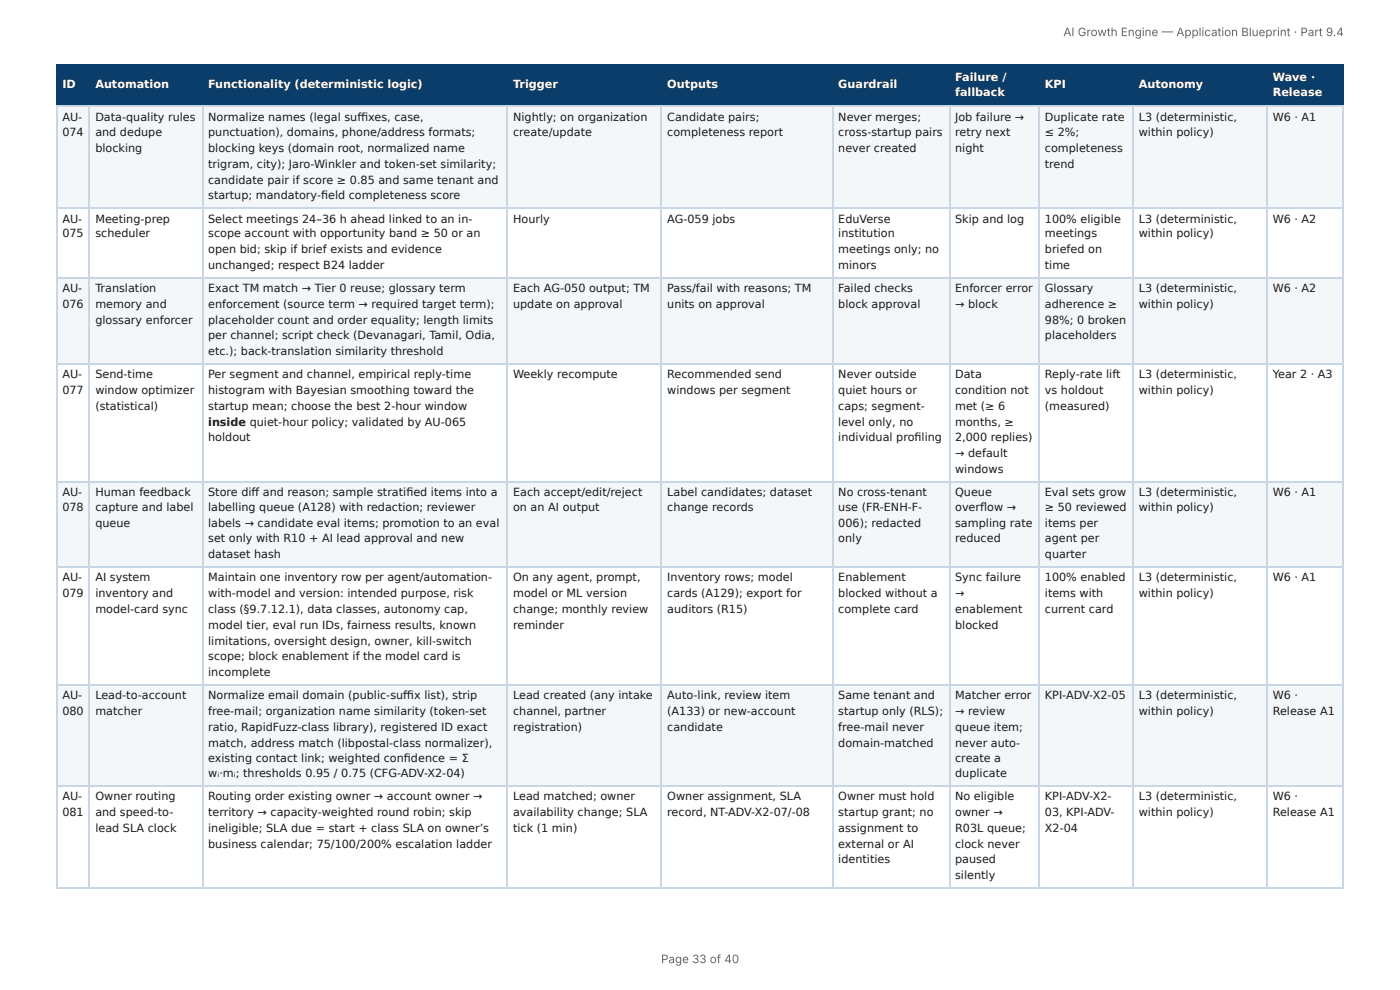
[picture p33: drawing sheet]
<svg xmlns="http://www.w3.org/2000/svg" width="297mm" height="210mm" viewBox="0 0 297 210" stroke-linecap="round" stroke-linejoin="round" font-family="sans-serif">
<defs><g id="words">
<g font-size="2.5" fill="#666">
<text x="225.8" y="7.7">AI Growth Engine — Application Blueprint · Part 9.4</text>
<text x="140.4" y="204.5">Page 33 of 40</text>
</g>
<g font-size="2.4" fill="#fff">
<text x="202.9" y="17.1">Failure /</text>
<text x="270.3" y="17.1">Wave ·</text>
<text x="13.2" y="18.7">ID</text>
<text x="20.3" y="18.7">Automation</text>
<text x="44.2" y="18.7">Functionality (deterministic logic)</text>
<text x="109" y="18.7">Trigger</text>
<text x="141.7" y="18.7">Outputs</text>
<text x="178" y="18.7">Guardrail</text>
<text x="202.9" y="20.5">fallback</text>
<text x="221.9" y="18.7">KPI</text>
<text x="241.9" y="18.7">Autonomy</text>
<text x="270.3" y="20.5">Release</text>
</g>
<g font-size="2.4" fill="#1a1a1a">
<text x="13.2" y="25.6">AU-</text>
<text x="13.2" y="29">074</text>
<text x="20.3" y="25.6">Data-quality rules</text>
<text x="20.3" y="29">and dedupe</text>
<text x="44.2" y="25.6">Normalize names (legal suffi xes, case,</text>
<text x="44.2" y="29">punctuation), domains, phone/address formats;</text>
<text x="109" y="25.6">Nightly; on organization</text>
<text x="109" y="29">create/update</text>
<text x="141.7" y="25.6">Candidate pairs;</text>
<text x="141.7" y="29">completeness report</text>
<text x="178" y="25.6">Never merges;</text>
<text x="178" y="29">cross-startup pairs</text>
<text x="202.9" y="25.6">Job failure →</text>
<text x="202.9" y="29">retry next</text>
<text x="221.9" y="25.6">Duplicate rate</text>
<text x="221.9" y="29">≤ 2%;</text>
<text x="241.9" y="25.6">L3 (deterministic,</text>
<text x="241.9" y="29">within policy)</text>
<text x="270.3" y="25.6">W6 · A1</text>
<text x="20.3" y="32.3">blocking</text>
<text x="44.2" y="32.3">blocking keys (domain root, normalized name</text>
<text x="44.2" y="35.7">trigram, city); Jaro-Winkler and token-set similarity;</text>
<text x="178" y="32.3">never created</text>
<text x="202.9" y="32.3">night</text>
<text x="221.9" y="32.3">completeness</text>
<text x="221.9" y="35.7">trend</text>
<text x="44.2" y="39">candidate pair if score ≥ 0.85 and same tenant and</text>
<text x="13.2" y="47.3">AU-</text>
<text x="20.3" y="47.3">Meeting-prep</text>
<text x="44.2" y="42.4">startup; mandatory-fi eld completeness score</text>
<text x="44.2" y="47.3">Select meetings 24–36 h ahead linked to an in-</text>
<text x="109" y="47.3">Hourly</text>
<text x="141.7" y="47.3">AG-059 jobs</text>
<text x="178" y="47.3">EduVerse</text>
<text x="202.9" y="47.3">Skip and log</text>
<text x="221.9" y="47.3">100% eligible</text>
<text x="241.9" y="47.3">L3 (deterministic,</text>
<text x="270.3" y="47.3">W6 · A2</text>
<text x="13.2" y="50.4">075</text>
<text x="20.3" y="50.4">scheduler</text>
<text x="44.2" y="50.4">scope account with opportunity band ≥ 50 or an</text>
<text x="44.2" y="53.8">open bid; skip if brief exists and evidence</text>
<text x="178" y="50.4">institution</text>
<text x="178" y="53.8">meetings only; no</text>
<text x="221.9" y="50.4">meetings</text>
<text x="221.9" y="53.8">briefed on</text>
<text x="241.9" y="50.4">within policy)</text>
<text x="44.2" y="57.1">unchanged; respect B24 ladder</text>
<text x="178" y="57.1">minors</text>
<text x="221.9" y="57.1">time</text>
<text x="13.2" y="62">AU-</text>
<text x="13.2" y="65.4">076</text>
<text x="20.3" y="62">Translation</text>
<text x="20.3" y="65.4">memory and</text>
<text x="44.2" y="62">Exact TM match → Tier 0 reuse; glossary term</text>
<text x="44.2" y="65.4">enforcement (source term → required target term);</text>
<text x="109" y="62">Each AG-050 output; TM</text>
<text x="109" y="65.4">update on approval</text>
<text x="141.7" y="62">Pass/fail with reasons; TM</text>
<text x="141.7" y="65.4">units on approval</text>
<text x="178" y="62">Failed checks</text>
<text x="178" y="65.4">block approval</text>
<text x="202.9" y="62">Enforcer error</text>
<text x="202.9" y="65.4">→ block</text>
<text x="221.9" y="62">Glossary</text>
<text x="221.9" y="65.4">adherence ≥</text>
<text x="241.9" y="62">L3 (deterministic,</text>
<text x="241.9" y="65.4">within policy)</text>
<text x="270.3" y="62">W6 · A2</text>
<text x="20.3" y="68.7">glossary enforcer</text>
<text x="44.2" y="68.7">placeholder count and order equality; length limits</text>
<text x="221.9" y="68.7">98%; 0 broken</text>
<text x="44.2" y="72.1">per channel; script check (Devanagari, Tamil, Odia,</text>
<text x="44.2" y="75.4">etc.); back-translation similarity threshold</text>
<text x="221.9" y="72.1">placeholders</text>
<text x="13.2" y="80.3">AU-</text>
<text x="13.2" y="83.7">077</text>
<text x="20.3" y="80.3">Send-time</text>
<text x="20.3" y="83.7">window optimizer</text>
<text x="44.2" y="80.3">Per segment and channel, empirical reply-time</text>
<text x="44.2" y="83.7">histogram with Bayesian smoothing toward the</text>
<text x="109" y="80.3">Weekly recompute</text>
<text x="141.7" y="80.3">Recommended send</text>
<text x="141.7" y="83.7">windows per segment</text>
<text x="178" y="80.3">Never outside</text>
<text x="178" y="83.7">quiet hours or</text>
<text x="202.9" y="80.3">Data</text>
<text x="202.9" y="83.7">condition not</text>
<text x="221.9" y="80.3">Reply-rate lift</text>
<text x="221.9" y="83.7">vs holdout</text>
<text x="241.9" y="80.3">L3 (deterministic,</text>
<text x="241.9" y="83.7">within policy)</text>
<text x="270.3" y="80.3">Year 2 · A3</text>
<text x="20.3" y="87">(statistical)</text>
<text x="44.2" y="87">startup mean; choose the best 2-hour window</text>
<text x="178" y="87">caps; segment-</text>
<text x="202.9" y="87">met (≥ 6</text>
<text x="221.9" y="87">(measured)</text>
<text x="44.2" y="90.4">inside quiet-hour policy; validated by AU-065</text>
<text x="44.2" y="93.7">holdout</text>
<text x="178" y="90.4">level only, no</text>
<text x="178" y="93.7">individual profi ling</text>
<text x="202.9" y="90.4">months, ≥</text>
<text x="202.9" y="93.7">2,000 replies)</text>
<text x="202.9" y="97.1">→ default</text>
<text x="202.9" y="100.5">windows</text>
<text x="13.2" y="105.4">AU-</text>
<text x="20.3" y="105.4">Human feedback</text>
<text x="44.2" y="105.4">Store diff and reason; sample stratifi ed items into a</text>
<text x="109" y="105.4">Each accept/edit/reject</text>
<text x="141.7" y="105.4">Label candidates; dataset</text>
<text x="178" y="105.4">No cross-tenant</text>
<text x="202.9" y="105.4">Queue</text>
<text x="221.9" y="105.4">Eval sets grow</text>
<text x="241.9" y="105.4">L3 (deterministic,</text>
<text x="270.3" y="105.4">W6 · A1</text>
<text x="13.2" y="108.5">078</text>
<text x="20.3" y="108.5">capture and label</text>
<text x="20.3" y="111.8">queue</text>
<text x="44.2" y="108.5">labelling queue (A128) with redaction; reviewer</text>
<text x="44.2" y="111.8">labels → candidate eval items; promotion to an eval</text>
<text x="109" y="108.5">on an AI output</text>
<text x="141.7" y="108.5">change records</text>
<text x="178" y="108.5">use (FR-ENH-F-</text>
<text x="178" y="111.8">006); redacted</text>
<text x="202.9" y="108.5">overfl ow →</text>
<text x="202.9" y="111.8">sampling rate</text>
<text x="221.9" y="108.5">≥ 50 reviewed</text>
<text x="221.9" y="111.8">items per</text>
<text x="241.9" y="108.5">within policy)</text>
<text x="44.2" y="115.2">set only with R10 + AI lead approval and new</text>
<text x="44.2" y="118.5">dataset hash</text>
<text x="178" y="115.2">only</text>
<text x="202.9" y="115.2">reduced</text>
<text x="221.9" y="115.2">agent per</text>
<text x="221.9" y="118.5">quarter</text>
<text x="13.2" y="123.5">AU-</text>
<text x="20.3" y="123.5">AI system</text>
<text x="44.2" y="123.5">Maintain one inventory row per agent/automation-</text>
<text x="109" y="123.5">On any agent, prompt,</text>
<text x="141.7" y="123.5">Inventory rows; model</text>
<text x="178" y="123.5">Enablement</text>
<text x="202.9" y="123.5">Sync failure</text>
<text x="221.9" y="123.5">100% enabled</text>
<text x="241.9" y="123.5">L3 (deterministic,</text>
<text x="270.3" y="123.5">W6 · A1</text>
<text x="13.2" y="126.8">079</text>
<text x="20.3" y="126.8">inventory and</text>
<text x="20.3" y="130.2">model-card sync</text>
<text x="44.2" y="126.8">with-model and version: intended purpose, risk</text>
<text x="44.2" y="130.2">class (§9.7.12.1), data classes, autonomy cap,</text>
<text x="109" y="126.8">model or ML version</text>
<text x="109" y="130.2">change; monthly review</text>
<text x="141.7" y="126.8">cards (A129); export for</text>
<text x="141.7" y="130.2">auditors (R15)</text>
<text x="178" y="126.8">blocked without a</text>
<text x="178" y="130.2">complete card</text>
<text x="202.9" y="126.8">→</text>
<text x="202.9" y="130.2">enablement</text>
<text x="221.9" y="126.8">items with</text>
<text x="221.9" y="130.2">current card</text>
<text x="241.9" y="126.8">within policy)</text>
<text x="44.2" y="133.5">model tier, eval run IDs, fairness results, known</text>
<text x="44.2" y="136.9">limitations, oversight design, owner, kill-switch</text>
<text x="109" y="133.5">reminder</text>
<text x="202.9" y="133.5">blocked</text>
<text x="44.2" y="140.2">scope; block enablement if the model card is</text>
<text x="44.2" y="143.6">incomplete</text>
<text x="13.2" y="148.5">AU-</text>
<text x="20.3" y="148.5">Lead-to-account</text>
<text x="44.2" y="148.5">Normalize email domain (public-suffi x list), strip</text>
<text x="109" y="148.5">Lead created (any intake</text>
<text x="141.7" y="148.5">Auto-link, review item</text>
<text x="178" y="148.5">Same tenant and</text>
<text x="202.9" y="148.5">Matcher error</text>
<text x="221.9" y="148.5">KPI-ADV-X2-05</text>
<text x="241.9" y="148.5">L3 (deterministic,</text>
<text x="270.3" y="148.5">W6 ·</text>
<text x="13.2" y="151.8">080</text>
<text x="20.3" y="151.8">matcher</text>
<text x="44.2" y="151.8">free-mail; organization name similarity (token-set</text>
<text x="44.2" y="155.2">ratio, RapidFuzz-class library), registered ID exact</text>
<text x="109" y="151.8">channel, partner</text>
<text x="109" y="155.2">registration)</text>
<text x="141.7" y="151.8">(A133) or new-account</text>
<text x="141.7" y="155.2">candidate</text>
<text x="178" y="151.8">startup only (RLS);</text>
<text x="178" y="155.2">free-mail never</text>
<text x="202.9" y="151.8">→ review</text>
<text x="202.9" y="155.2">queue item;</text>
<text x="241.9" y="151.8">within policy)</text>
<text x="270.3" y="151.8">Release A1</text>
<text x="44.2" y="158.5">match, address match (libpostal-class normalizer),</text>
<text x="44.2" y="161.9">existing contact link; weighted confi dence = Σ</text>
<text x="178" y="158.5">domain-matched</text>
<text x="202.9" y="158.5">never auto-</text>
<text x="202.9" y="161.9">create a</text>
<text x="44.2" y="165">wᵢ·mᵢ; thresholds 0.95 / 0.75 (CFG-ADV-X2-04)</text>
<text x="202.9" y="165">duplicate</text>
<text x="13.2" y="169.9">AU-</text>
<text x="13.2" y="173.3">081</text>
<text x="20.3" y="169.9">Owner routing</text>
<text x="20.3" y="173.3">and speed-to-</text>
<text x="44.2" y="169.9">Routing order existing owner → account owner →</text>
<text x="44.2" y="173.3">territory → capacity-weighted round robin; skip</text>
<text x="109" y="169.9">Lead matched; owner</text>
<text x="109" y="173.3">availability change; SLA</text>
<text x="141.7" y="169.9">Owner assignment, SLA</text>
<text x="141.7" y="173.3">record, NT-ADV-X2-07/-08</text>
<text x="178" y="169.9">Owner must hold</text>
<text x="178" y="173.3">startup grant; no</text>
<text x="202.9" y="169.9">No eligible</text>
<text x="202.9" y="173.3">owner →</text>
<text x="221.9" y="169.9">KPI-ADV-X2-</text>
<text x="221.9" y="173.3">03, KPI-ADV-</text>
<text x="241.9" y="169.9">L3 (deterministic,</text>
<text x="241.9" y="173.3">within policy)</text>
<text x="270.3" y="169.9">W6 ·</text>
<text x="270.3" y="173.3">Release A1</text>
<text x="20.3" y="176.6">lead SLA clock</text>
<text x="44.2" y="176.6">ineligible; SLA due = start + class SLA on owner’s</text>
<text x="44.2" y="180">business calendar; 75/100/200% escalation ladder</text>
<text x="109" y="176.6">tick (1 min)</text>
<text x="178" y="176.6">assignment to</text>
<text x="178" y="180">external or AI</text>
<text x="202.9" y="176.6">R03L queue;</text>
<text x="202.9" y="180">clock never</text>
<text x="221.9" y="176.6">X2-04</text>
<text x="178" y="183.3">identities</text>
<text x="202.9" y="183.3">paused</text>
<text x="202.9" y="186.7">silently</text>
</g>
</g></defs>
<g fill="#0b3d6b">
<path d="M12.1 14h7v8.5h-7z"/>
<path d="M19.1 14h23.9v8.5h-23.9z"/>
<path d="M43 14h64.8v8.5h-64.8z"/>
<path d="M107.8 14h32.8v8.5h-32.8z"/>
<path d="M140.6 14h36.2v8.5h-36.2z"/>
<path d="M176.8 14h24.8v8.5h-24.8z"/>
<path d="M201.6 14h19v8.5h-19z"/>
<path d="M220.6 14h20.1v8.5h-20.1z"/>
<path d="M240.7 14h28.4v8.5h-28.4z"/>
<path d="M269.1 14h16.3v8.5h-16.3z"/>
</g>
<g fill="#f4f7fa">
<path d="M12.1 22.5h7v21.6h-7z"/>
<path d="M19.1 22.5h23.9v21.6h-23.9z"/>
<path d="M43 22.5h64.8v21.6h-64.8z"/>
<path d="M107.8 22.5h32.8v21.6h-32.8z"/>
<path d="M140.6 22.5h36.2v21.6h-36.2z"/>
<path d="M176.8 22.5h24.8v21.6h-24.8z"/>
<path d="M201.6 22.5h19v21.6h-19z"/>
<path d="M220.6 22.5h20.1v21.6h-20.1z"/>
<path d="M240.7 22.5h28.4v21.6h-28.4z"/>
<path d="M269.1 22.5h16.3v21.6h-16.3z"/>
<path d="M12.1 59.1h7v18.1h-7z"/>
<path d="M19.1 59.1h23.9v18.1h-23.9z"/>
<path d="M43 59.1h64.8v18.1h-64.8z"/>
<path d="M107.8 59.1h32.8v18.1h-32.8z"/>
<path d="M140.6 59.1h36.2v18.1h-36.2z"/>
<path d="M176.8 59.1h24.8v18.1h-24.8z"/>
<path d="M201.6 59.1h19v18.1h-19z"/>
<path d="M220.6 59.1h20.1v18.1h-20.1z"/>
<path d="M240.7 59.1h28.4v18.1h-28.4z"/>
<path d="M269.1 59.1h16.3v18.1h-16.3z"/>
<path d="M12.1 102.2h7v18.4h-7z"/>
<path d="M19.1 102.2h23.9v18.4h-23.9z"/>
<path d="M43 102.2h64.8v18.4h-64.8z"/>
<path d="M107.8 102.2h32.8v18.4h-32.8z"/>
<path d="M140.6 102.2h36.2v18.4h-36.2z"/>
<path d="M176.8 102.2h24.8v18.4h-24.8z"/>
<path d="M201.6 102.2h19v18.4h-19z"/>
<path d="M220.6 102.2h20.1v18.4h-20.1z"/>
<path d="M240.7 102.2h28.4v18.4h-28.4z"/>
<path d="M269.1 102.2h16.3v18.4h-16.3z"/>
<path d="M12.1 145.4h7v21.6h-7z"/>
<path d="M19.1 145.4h23.9v21.6h-23.9z"/>
<path d="M43 145.4h64.8v21.6h-64.8z"/>
<path d="M107.8 145.4h32.8v21.6h-32.8z"/>
<path d="M140.6 145.4h36.2v21.6h-36.2z"/>
<path d="M176.8 145.4h24.8v21.6h-24.8z"/>
<path d="M201.6 145.4h19v21.6h-19z"/>
<path d="M220.6 145.4h20.1v21.6h-20.1z"/>
<path d="M240.7 145.4h28.4v21.6h-28.4z"/>
<path d="M269.1 145.4h16.3v21.6h-16.3z"/>
</g>
<path d="M11.9 13.9h273.5M12 13.8v8.9M18.9 13.8v8.9M43.1 13.8v8.9M107.6 13.8v8.9M140.5 13.8v8.9M176.9 13.8v8.9M201.7 13.8v8.9M220.7 13.8v8.9M240.6 13.8v8.9M269.2 13.8v8.9M11.9 22.6h273.5" fill="none" stroke="#0b3d6b" stroke-width=".22"/>
<path d="M285.3 13.8v8.9" fill="none" stroke="#0b3d6b" stroke-width=".21"/>
<g fill="none" stroke="#c9d6e3" stroke-width=".22">
<path d="M11.9 22.6h273.5M12 22.7v166M18.9 22.7v166M43.1 22.7v166M107.6 22.7v166M140.5 22.7v166M176.9 22.7v166M201.7 22.7v166M220.7 22.7v166M240.6 22.7v166M269.2 22.7v166M11.9 44.3h273.5"/>
<path d="M11.9 59h273.5M11.9 77.3h273.5M11.9 102.3h273.5M11.9 120.4h273.5M11.9 145.5h273.5M11.9 166.9h273.5M11.9 188.6h273.5"/>
</g>
<path d="M285.3 22.7v166" fill="none" stroke="#c9d6e3" stroke-width=".21"/>
<use href="#words"/>
</svg>
